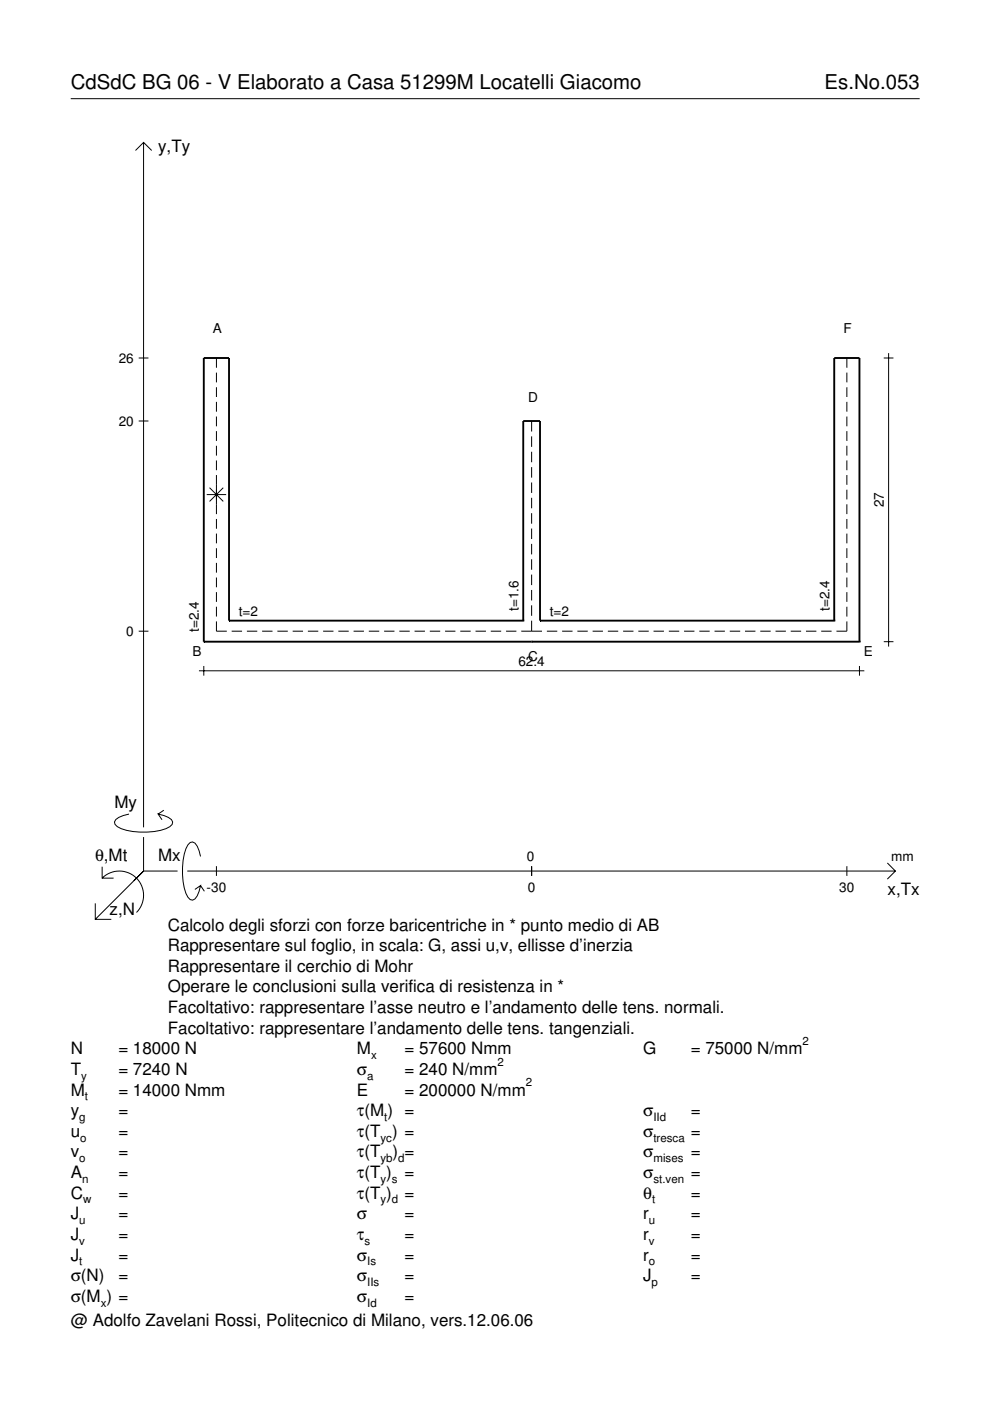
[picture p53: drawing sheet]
<svg xmlns="http://www.w3.org/2000/svg" width="210mm" height="297mm" viewBox="0 0 210 297" stroke-linecap="round" stroke-linejoin="round" font-family="sans-serif">
<defs><g id="words">
<g font-size="4.3">
<text x="15" y="18.9">CdSdC BG 06 - V Elaborato a Casa 51299M Locatelli Giacomo</text>
<text x="174.8" y="18.9">Es.No.053</text>
</g>
<g font-size="3.6">
<text x="33.5" y="32.3">y,Ty</text>
<text x="24.3" y="171.3">My</text>
<text x="20.1" y="182.6">θ,Mt</text>
<text x="33.5" y="182.6">Mx</text>
<text x="188.2" y="189.8">x,Tx</text>
<text x="23.2" y="193.9">z,N</text>
<text x="35.6" y="197.3">Calcolo degli sforzi con forze baricentriche in * punto medio di AB</text>
<text x="35.6" y="201.7">Rappresentare sul foglio, in scala: G, assi u,v, ellisse d’inerzia</text>
<text x="35.6" y="206">Rappresentare il cerchio di Mohr</text>
<text x="35.6" y="210.4">Operare le conclusioni sulla verifica di resistenza in *</text>
<text x="35.6" y="214.8">Facoltativo: rappresentare l’asse neutro e l’andamento delle tens. normali.</text>
<text x="35.6" y="219.2">Facoltativo: rappresentare l’andamento delle tens. tangenziali.</text>
<text x="15" y="223.5">N</text>
<text x="15" y="227.9">T</text>
<text x="25.1" y="227.9">= 7240 N</text>
<text x="25.1" y="223.5">= 18000 N</text>
<text x="75.7" y="223.5">M</text>
<text x="75.7" y="227.9">σ</text>
<text x="85.8" y="223.5">= 57600 Nmm</text>
<text x="85.8" y="227.9">= 240 N/mm</text>
<text x="136.4" y="223.5">G</text>
<text x="146.5" y="223.5">= 75000 N/mm</text>
<text x="15" y="232.3">M</text>
<text x="25.1" y="232.3">= 14000 Nmm</text>
<text x="75.7" y="232.3">E</text>
<text x="85.8" y="232.3">= 200000 N/mm</text>
<text x="15" y="236.7">y</text>
<text x="25.1" y="236.7">=</text>
<text x="75.7" y="236.7">τ(M ) =</text>
<text x="136.4" y="236.7">σ</text>
<text x="146.5" y="236.7">=</text>
<text x="15" y="241">u</text>
<text x="15" y="245.4">v</text>
<text x="25.1" y="241">=</text>
<text x="25.1" y="245.4">=</text>
<text x="75.7" y="241">τ(T ) =</text>
<text x="75.7" y="245.4">τ(T</text>
<text x="83.3" y="245.4">) =</text>
<text x="136.4" y="241">σ</text>
<text x="136.4" y="245.4">σ</text>
<text x="146.5" y="241">=</text>
<text x="146.5" y="245.4">=</text>
<text x="15" y="249.8">A</text>
<text x="25.1" y="249.8">=</text>
<text x="75.7" y="249.8">τ(T )</text>
<text x="85.8" y="249.8">=</text>
<text x="136.4" y="249.8">σ</text>
<text x="146.5" y="249.8">=</text>
<text x="15" y="254.2">C</text>
<text x="25.1" y="254.2">=</text>
<text x="75.7" y="254.2">τ(T )</text>
<text x="85.8" y="254.2">=</text>
<text x="136.4" y="254.2">θ</text>
<text x="146.5" y="254.2">=</text>
<text x="15" y="258.5">J</text>
<text x="15" y="262.9">J</text>
<text x="25.1" y="258.5">=</text>
<text x="25.1" y="262.9">=</text>
<text x="75.7" y="258.5">σ</text>
<text x="75.7" y="262.9">τ</text>
<text x="85.8" y="258.5">=</text>
<text x="85.8" y="262.9">=</text>
<text x="136.4" y="258.5">r</text>
<text x="136.4" y="262.9">r</text>
<text x="146.5" y="258.5">=</text>
<text x="146.5" y="262.9">=</text>
<text x="15" y="267.3">J</text>
<text x="25.1" y="267.3">=</text>
<text x="75.7" y="267.3">σ</text>
<text x="85.8" y="267.3">=</text>
<text x="136.4" y="267.3">r</text>
<text x="146.5" y="267.3">=</text>
<text x="15" y="271.7">σ(N)</text>
<text x="25.1" y="271.7">=</text>
<text x="75.7" y="271.7">σ</text>
<text x="85.8" y="271.7">=</text>
<text x="136.4" y="271.7">J</text>
<text x="146.5" y="271.7">=</text>
<text x="15" y="281.2">@ Adolfo Zavelani Rossi, Politecnico di Milano, vers.12.06.06</text>
<text x="15" y="276">σ(M ) =</text>
<text x="75.7" y="276">σ</text>
<text x="85.8" y="276">=</text>
</g>
<g font-size="2.9">
<text x="45.1" y="70.7">A</text>
<text x="178.8" y="70.7">F</text>
<text x="25.2" y="76.9">26</text>
<text x="112" y="85.3">D</text>
<text x="25.2" y="90.3">20</text>
<text x="187.4" y="107.6" transform="rotate(-90 187.4 107.6)">27</text>
<text x="50.6" y="130.6">t=2</text>
<text x="109.9" y="129.5" transform="rotate(-90 109.9 129.5)">t=1.6</text>
<text x="116.6" y="130.6">t=2</text>
<text x="175.8" y="129.5" transform="rotate(-90 175.8 129.5)">t=2.4</text>
<text x="26.8" y="134.8">0</text>
<text x="42.2" y="134" transform="rotate(-90 42.2 134)">t=2.4</text>
<text x="40.8" y="139">B</text>
<text x="109.9" y="141.2">62.4</text>
<text x="112" y="140.2">C</text>
<text x="183.1" y="139">E</text>
<text x="111.7" y="182.6">0</text>
<text x="189" y="182.6">mm</text>
<text x="43.8" y="189.1">-30</text>
<text x="111.9" y="189.1">0</text>
<text x="178" y="189.1">30</text>
</g>
<g font-size="2.4">
<text x="170.2" y="221.5">2</text>
<text x="78.7" y="224.5">x</text>
<text x="105.5" y="225.9">2</text>
<text x="17.2" y="228.9">y</text>
<text x="18" y="233.3">t</text>
<text x="77.9" y="228.9">a</text>
<text x="111.5" y="230.3">2</text>
<text x="16.8" y="237.7">g</text>
<text x="81.5" y="237.7">t</text>
<text x="138.5" y="237.7">IId</text>
<text x="17" y="242">o</text>
<text x="80.7" y="242">yc</text>
<text x="138.5" y="242">tresca</text>
<text x="16.8" y="246.4">o</text>
<text x="17.4" y="250.8">n</text>
<text x="80.7" y="246.4">yb d</text>
<text x="80.7" y="250.8">y s</text>
<text x="138.5" y="246.4">mises</text>
<text x="138.5" y="250.8">st.ven</text>
<text x="17.6" y="255.2">w</text>
<text x="80.7" y="255.2">y d</text>
<text x="138.2" y="255.2">t</text>
<text x="16.8" y="259.5">u</text>
<text x="16.8" y="263.9">v</text>
<text x="77.3" y="263.9">s</text>
<text x="137.6" y="259.5">u</text>
<text x="137.6" y="263.9">v</text>
<text x="16.8" y="268.3">t</text>
<text x="77.9" y="268.3">Is</text>
<text x="137.6" y="268.3">o</text>
<text x="77.9" y="272.7">IIs</text>
<text x="138.2" y="272.7">p</text>
<text x="21.4" y="277">x</text>
<text x="77.9" y="277">Id</text>
</g>
</g></defs>
<g fill="none" stroke="#000" stroke-width=".21">
<path d="M15 20.9h180M28.7 31.9l1.7-1.7 1.8 1.7M30.4 30.2v145.2M29.4 75.9h2.1M45.9 75.9v2.1M45.9 79v2.1M179.6 75.9v2.1M179.6 79v2.1M187.4 75.9h2M188.4 74.9v62.2M29.4 89.3h2.1M45.9 82.1v2.1"/>
<path d="M45.9 85.2v2.1M45.9 88.3v2.1M45.9 91.4v2.1M45.9 94.5v2.1M45.9 97.6v2.1M112.7 89.3v2.2M112.7 92.5v2.3M112.7 95.8v2.2M112.7 99v2.3M179.6 82.1v2.1M179.6 85.2v2.1M179.6 88.3v2.1"/>
<path d="M179.6 91.4v2.1M179.6 94.5v2.1M179.6 97.6v2.1M43.8 104.9h4.1M44.4 103.4l2.9 2.9M45.9 100.7v8.3M45.9 110v2.1M45.9 113.1v2.1M45.9 116.2v2.1M45.9 119.3v2.1M47.3 103.4l-2.9 2.9M112.7 102.3v2.2"/>
<path d="M112.7 105.5v2.3M112.7 108.8v2.2M112.7 112.1v2.2M112.7 115.3v2.2M112.7 118.6v2.2M179.6 100.7v2.1M179.6 103.8v2.1M179.6 106.9v2.1M179.6 110v2.1M179.6 113.1v2.1M179.6 116.2v2.1M179.6 119.3v2.1"/>
<path d="M29.4 133.8h2.1M45.9 131.8v2h2.2M45.9 122.4v2.1M45.9 125.5v2.1M45.9 128.6v2.1M49.1 133.8h2.2M52.3 133.8h2.2M55.6 133.8h2.2M58.8 133.8h2.2M62 133.8h2.2M65.3 133.8h2.2M68.5 133.8h2.2"/>
<path d="M71.7 133.8h2.2M75 133.8h2.2M78.2 133.8h2.2M81.4 133.8h2.2M84.7 133.8h2.2M87.9 133.8h2.2M91.1 133.8h2.2M94.4 133.8h2.2M97.6 133.8h2.2M100.8 133.8h2.2M104.1 133.8h2.2M107.3 133.8h2.2"/>
<path d="M110.5 133.8h4.4M112.7 121.8v2.3M112.7 125.1v2.2M112.7 128.3v2.3M112.7 131.6v2.2M115.9 133.8h2.3M119.2 133.8h2.2M122.4 133.8h2.2M125.6 133.8h2.2M128.9 133.8h2.2M132.1 133.8h2.2M135.3 133.8h2.2"/>
<path d="M138.6 133.8h2.2M141.8 133.8h2.2M145 133.8h2.2M148.3 133.8h2.2M151.5 133.8h2.2M154.7 133.8h2.2M158 133.8h2.2M161.2 133.8h2.2M164.4 133.8h2.2M167.7 133.8h2.2M170.9 133.8h2.2M174.1 133.8h2.2"/>
<path d="M179.6 131.8v2h-2.3M179.6 122.4v2.1M179.6 125.5v2.1M179.6 128.6v2.1M187.4 136.1h2M42.2 142.2h141.1M43.2 141.2v2.1M182.2 141.2v2.1M27.3 172.6a3.6 3.6 0 0 0-3 1.7l.1 .5a5.7 5.7 0 0 0 3.8 1.5 13.3 13.3 0 0 0 7.8-1l.5-.5 .1-.5a3.6 3.6 0 0 0-3.1-1.7l.8 1.2M30.4 177.5v7.2M34.7 171.8l-1.2 .8M20.2 191.5v3.4h3.4"/>
<path d="M21.7 186.2a5.1 5.1 0 0 1 7.2 0 5.1 5.1 0 0 1 0 7.3M21.7 183.8v2.4h2.4M30.4 184.7l-10.2 10.2M30.4 184.7l-2 2M30.4 184.7h7.2M39.7 184.7h150.1M42.5 181.6a3.6 3.6 0 0 0-1.7-3.1l-.5 .1a5.7 5.7 0 0 0-1.5 3.8 13.3 13.3 0 0 0 1 7.8l.5 .5 .5 .2a3.6 3.6 0 0 0 1.7-3.1l-1.2 .8M42.5 187.8l.8 1.2M45.9 183.7v2M112.7 183.7v2M179.6 183.7v2M188.1 183l1.7 1.7-1.7 1.7"/>
</g>
<g fill="none" stroke="#000" stroke-width=".4">
<path d="M43.2 136.1h.1M43.2 136.1h139M48.6 131.6h.1M48.6 131.6v-55.7h-5.4v60.2M48.6 131.6h62.3M110.9 131.6h.1M110.9 131.6v-42.3h3.6v42.3M112.7 136.1h.1M114.5 131.6h.1M114.5 131.6h62.4M176.9 131.6h.1M176.9 131.6v-55.7h5.3v60.2"/>
<path d="M182.2 136.1h.1"/>
</g>
<use href="#words"/>
</svg>
